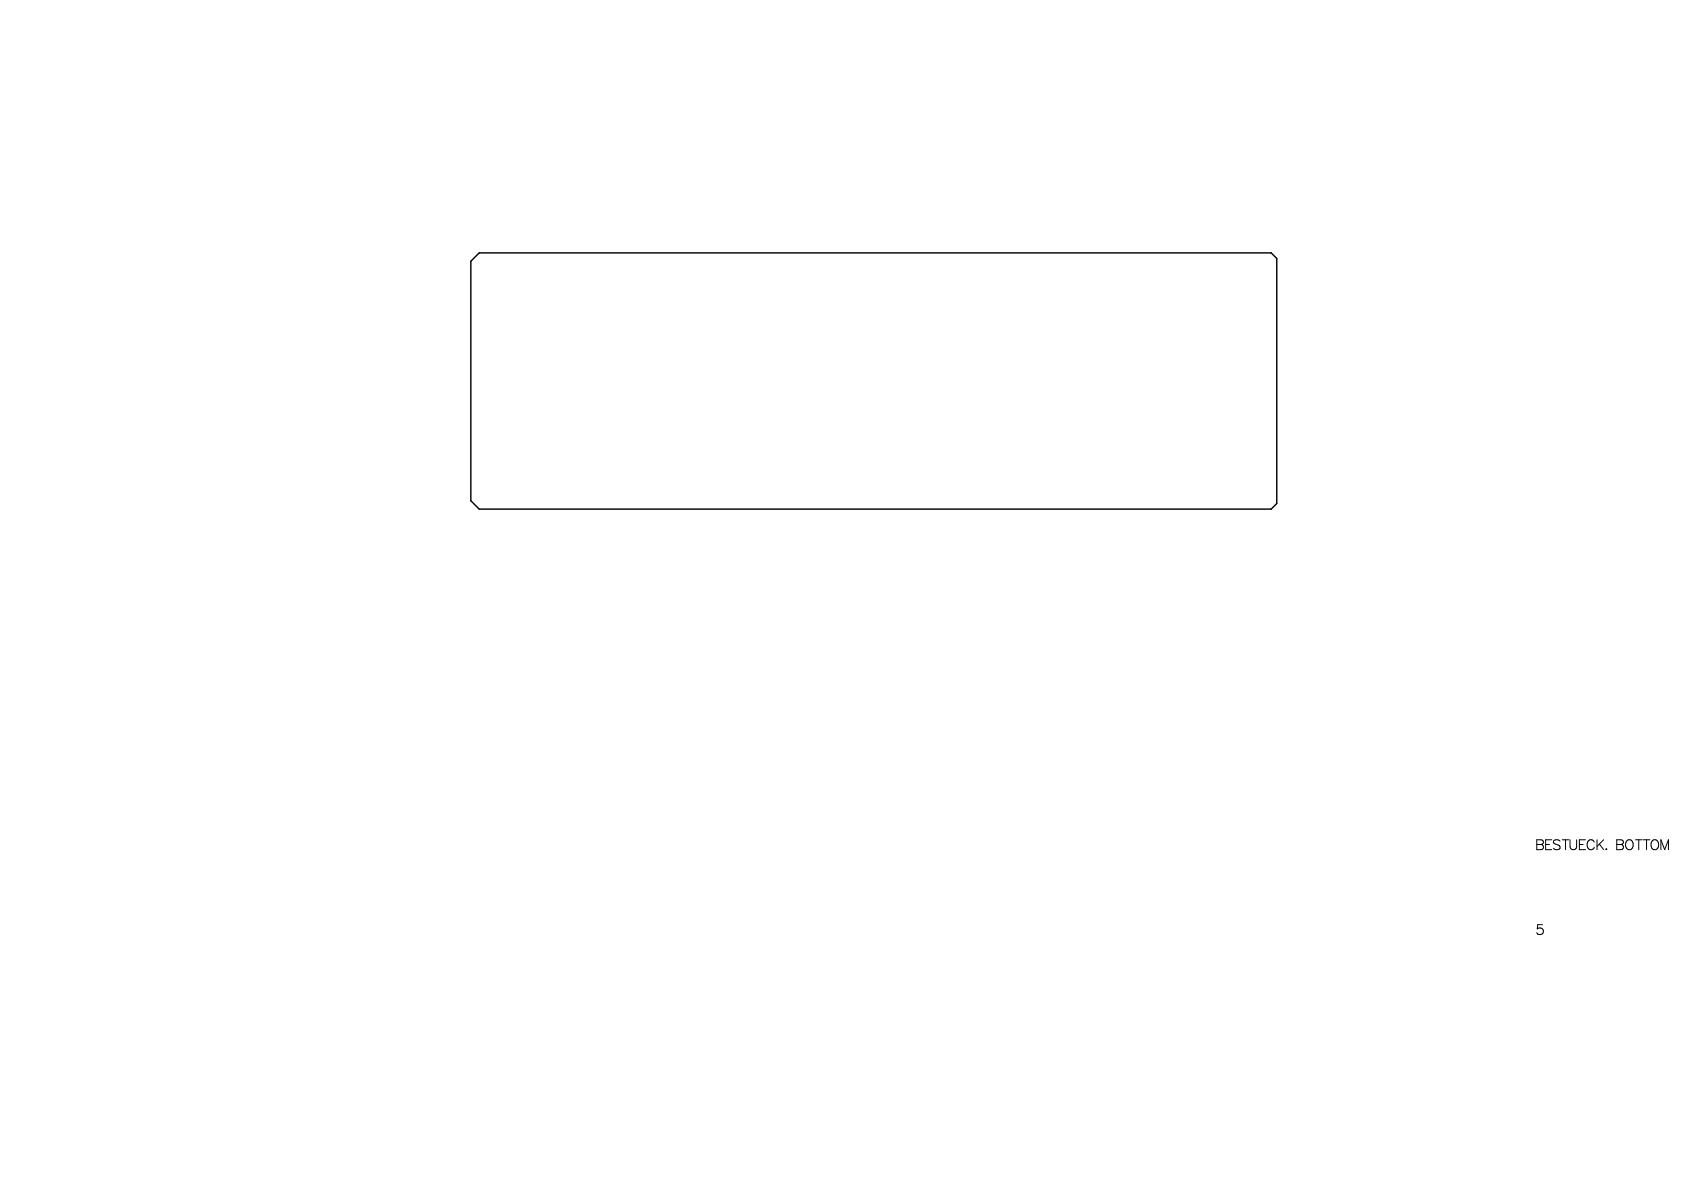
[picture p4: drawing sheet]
<svg xmlns="http://www.w3.org/2000/svg" width="297mm" height="210mm" viewBox="0 0 297 210" stroke-linecap="round" stroke-linejoin="round" font-family="sans-serif">
<path d="M83.1 46.1l1.4-1.5h139.7l1 1v43.2l-1 1h-139.7l-1.4-1.5z" fill="none" stroke="#000" stroke-width=".25"/>
<g fill="none" stroke="#000" stroke-width=".18">
<path d="M271.1 148.1h.7l.4 .2v.3l-.1 .3-.3 .1a.46 .46 0 0 1 .5 .4 .46 .46 0 0 1-.5 .5h-.7zM271.1 149h.7M272.6 149h.7M273.7 148.1h-1.1v1.8h1.1M275.2 148.4a.66 .66 0 0 0-.7-.3 .66 .66 0 0 0-.5 .4l.2 .3 .6 .2a.42 .42 0 0 1 .4 .4 .42 .42 0 0 1-.2 .4 .8 .8 0 0 1-1-.2M275.6 148.1h1.1M276.1 148.1v1.8M276.9 148.1v1.3a.59 .59 0 0 0 .6 .5 .59 .59 0 0 0 .6-.5v-1.3M278.6 149h.6M279.7 148.1h-1.1v1.8h1.1M281.2 148.5a.64 .64 0 0 0-.7-.4 .64 .64 0 0 0-.5 .7 .77 .77 0 0 0 .1 .8 .77 .77 0 0 0 .9 .2l.2-.3M281.7 148.1v1.8"/>
<path d="M282.1 148.9l.8 1M282.9 148.1l-1.2 1.2M283.3 149.8h.1zM285.2 148.1h.7l.4 .2v.5l-.4 .2a.46 .46 0 0 1 .5 .4 .46 .46 0 0 1-.5 .5h-.7zM285.2 149h.7M286.9 148.4a.65 .65 0 0 1 .7-.3 .65 .65 0 0 1 .5 .7 .77 .77 0 0 1-.2 .8 .77 .77 0 0 1-.8 .2 1.08 1.08 0 0 1-.2-1.4zM288.5 148.1h1.1M289.1 148.1v1.8M289.9 148.1h1.1M290.4 148.1v1.8M291.4 148.4a.65 .65 0 0 1 .7-.3 .65 .65 0 0 1 .5 .7 .77 .77 0 0 1-.2 .8 .77 .77 0 0 1-.8 .2 1.08 1.08 0 0 1-.2-1.4zM293 149.9v-1.8l.6 1.8 .7-1.8v1.8"/>
<path d="M272.1 163.1h-.9v.7a.62 .62 0 0 1 .9 0 .62 .62 0 0 1-.1 1 .62 .62 0 0 1-.9-.3"/>
</g>
</svg>
